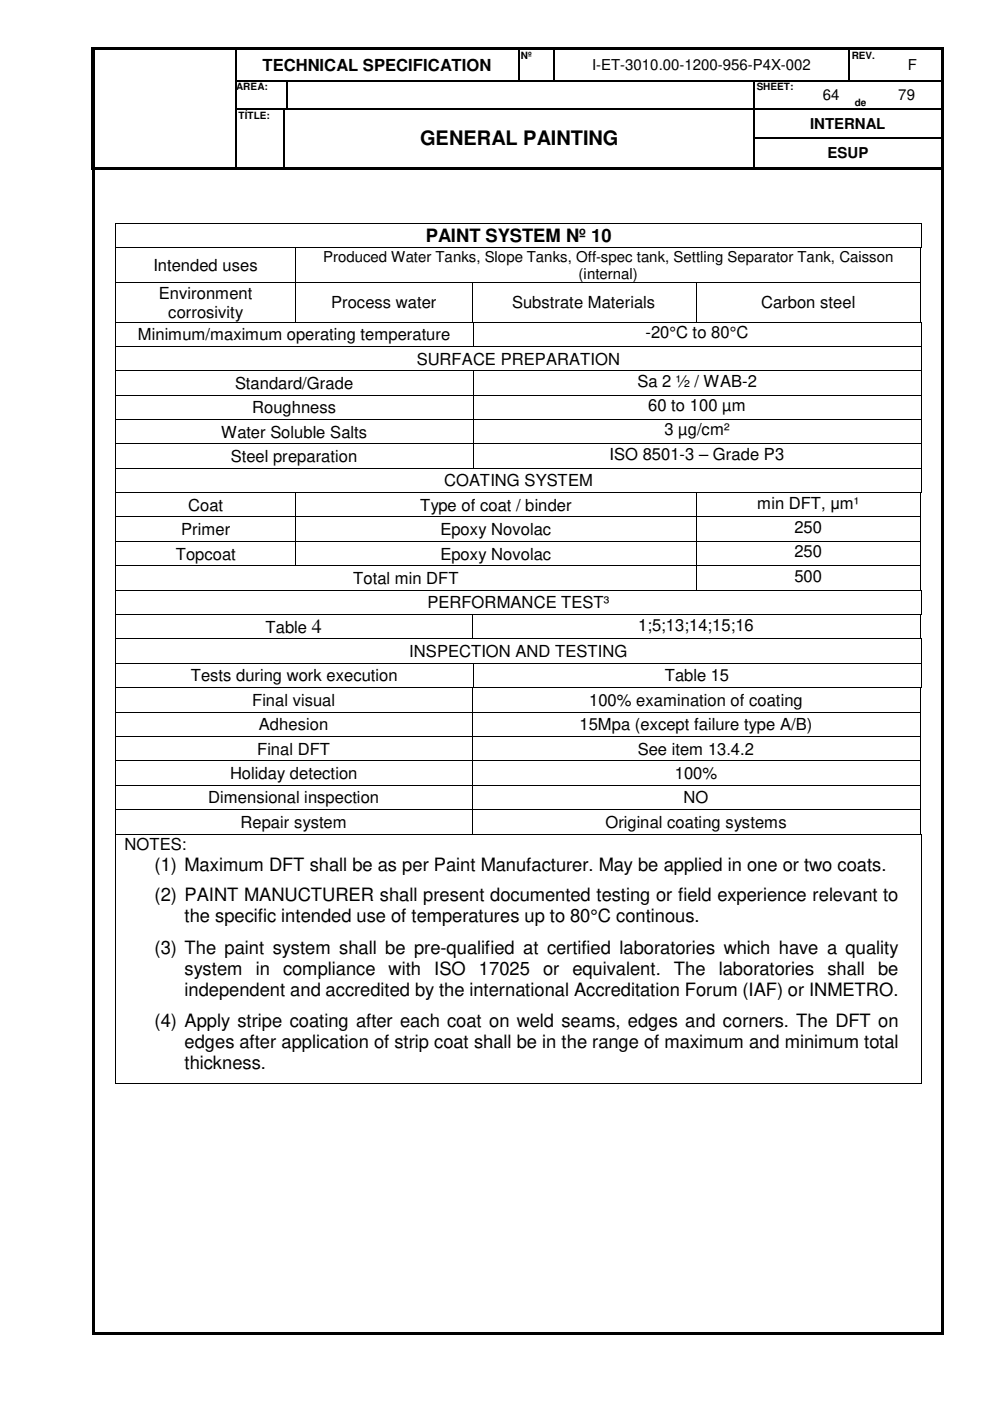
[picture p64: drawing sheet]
<svg xmlns="http://www.w3.org/2000/svg" width="210mm" height="297mm" viewBox="0 0 210 297" stroke-linecap="round" stroke-linejoin="round" font-family="sans-serif">
<defs><g id="words">
<g font-size="4.2">
<text x="89.1" y="30.8">GENERAL PAINTING</text>
<text x="66.1" y="134.3">4</text>
</g>
<g font-size="3.9">
<text x="90.3" y="51.3">PAINT SYSTEM Nº 10</text>
<text x="32.8" y="184.6">(1) Maximum DFT shall be as per Paint Manufacturer. May be applied in one or two coats.</text>
<text x="32.8" y="191.1">(2) PAINT MANUCTURER shall present documented testing or field experience relevant to</text>
<text x="39.1" y="195.6">the specific intended use of temperatures up to 80°C continous.</text>
<text x="32.8" y="202.2">(3) The paint system shall be pre-qualified at certified laboratories which have a quality</text>
<text x="39.1" y="206.6">system</text>
<text x="54.2" y="206.6">in</text>
<text x="60" y="206.6">compliance</text>
<text x="82.4" y="206.6">with</text>
<text x="92.1" y="206.6">ISO</text>
<text x="101.6" y="206.6">17025</text>
<text x="115.1" y="206.6">or</text>
<text x="121.4" y="206.6">equivalent.</text>
<text x="142.9" y="206.6">The</text>
<text x="152.4" y="206.6">laboratories</text>
<text x="175.4" y="206.6">shall</text>
<text x="186.2" y="206.6">be</text>
<text x="39.1" y="211.1">independent and accredited by the international Accreditation Forum (IAF) or INMETRO.</text>
<text x="32.8" y="217.7">(4) Apply stripe coating after each coat on weld seams, edges and corners. The DFT on</text>
<text x="39.1" y="222.1">edges after application of strip coat shall be in the range of maximum and minimum total</text>
<text x="39.1" y="226.6">thickness.</text>
</g>
<g font-size="3.5">
<text x="55.6" y="15">TECHNICAL SPECIFICATION</text>
<text x="32.5" y="57.5">Intended uses</text>
<text x="33.7" y="63.4">Environment</text>
<text x="70.2" y="65.4">Process water</text>
<text x="108.6" y="65.4">Substrate Materials</text>
<text x="161.4" y="65.4">Carbon steel</text>
<text x="35.7" y="67.4">corrosivity</text>
<text x="136.9" y="71.7">-20°C to 80°C</text>
<text x="29.3" y="72.1">Minimum/maximum operating temperature</text>
<text x="88.3" y="77.3">SURFACE PREPARATION</text>
<text x="49.8" y="82.5">Standard/Grade</text>
<text x="135.2" y="82">Sa 2 ½ / WAB-2</text>
<text x="53.5" y="87.6">Roughness</text>
<text x="137.5" y="87.2">60 to 100 µm</text>
<text x="46.9" y="92.8">Water Soluble Salts</text>
<text x="140.9" y="92.3">3 µg/cm²</text>
<text x="48.9" y="98">Steel preparation</text>
<text x="129.2" y="97.5">ISO 8501-3 – Grade P3</text>
<text x="94.1" y="103.1">COATING SYSTEM</text>
<text x="160.6" y="107.8">min DFT, µm¹</text>
<text x="38.4" y="113.5">Primer</text>
<text x="39.9" y="108.3">Coat</text>
<text x="89.1" y="108.3">Type of coat / binder</text>
<text x="93.4" y="113.5">Epoxy Novolac</text>
<text x="168.4" y="113">250</text>
<text x="37.3" y="118.7">Topcoat</text>
<text x="93.4" y="118.7">Epoxy Novolac</text>
<text x="168.4" y="118.2">250</text>
<text x="74.9" y="123.8">Total min DFT</text>
<text x="168.4" y="123.4">500</text>
<text x="90.6" y="129">PERFORMANCE TEST³</text>
<text x="56.3" y="134.3">Table</text>
<text x="135.3" y="133.7">1;5;13;14;15;16</text>
<text x="86.8" y="139.3">INSPECTION AND TESTING</text>
<text x="40.4" y="144.5">Tests during work execution</text>
<text x="53.5" y="149.6">Final visual</text>
<text x="124.9" y="149.6">100% examination of coating</text>
<text x="140.9" y="144.5">Table 15</text>
<text x="54.9" y="154.8">Adhesion</text>
<text x="122.9" y="154.8">15Mpa (except failure type A/B)</text>
<text x="54.5" y="160">Final DFT</text>
<text x="135.2" y="160">See item 13.4.2</text>
<text x="48.8" y="165.1">Holiday detection</text>
<text x="143.1" y="165.1">100%</text>
<text x="44.2" y="170.3">Dimensional inspection</text>
<text x="144.9" y="170.3">NO</text>
<text x="51" y="175.5">Repair system</text>
<text x="128.4" y="175.5">Original coating systems</text>
<text x="26.4" y="180.2">NOTES:</text>
</g>
<g font-size="3.2">
<text x="125.5" y="14.9">I-ET-3010.00-1200-956-P4X-002</text>
<text x="192.5" y="14.9">F</text>
<text x="174.5" y="21.3">64</text>
<text x="190.5" y="21.3">79</text>
<text x="171.7" y="27.3">INTERNAL</text>
<text x="175.5" y="33.5">ESUP</text>
<text x="68.5" y="55.5">Produced Water Tanks, Slope Tanks, Off-spec tank, Settling Separator Tank, Caisson</text>
<text x="122.7" y="59.2">(internal)</text>
</g>
<g font-size="2.1">
<text x="110.4" y="12.4">Nº</text>
<text x="180.6" y="12.4">REV.</text>
<text x="50.1" y="19.2">AREA:</text>
<text x="160.4" y="19.2">SHEET:</text>
<text x="181.2" y="22.4">de</text>
<text x="50.6" y="25.1">TÍTLE:</text>
</g>
</g></defs>
<g fill="#000">
<path d="M19.4 10.5h.8zM19.4 10h.8v.5h-.8zM19.4 10.5h.8v6.5h-.8zM19.4 17h.8v.3h-.8zM20.2 10h29.6v.5h-29.6zM49.8 10.5h.3zM49.8 10h.5v.5h-.5zM49.8 17h.3v.3h-.3zM50.3 10h59.5v.5h-59.5zM60.6 17h.2v.3h-.2zM109.8 10.5h.3zM109.8 10h.5v.5h-.5z"/>
<path d="M109.8 17h.3v.3h-.3zM110.3 10h7v.5h-7zM117.3 10.5h.3zM117.3 10h.5v.5h-.5zM117.3 17h.3v.3h-.3zM117.8 10h62v.5h-62zM159.8 17h.3v.3h-.3zM172.5 17h.2v.3h-.2zM179.8 10.5h.3zM179.8 10h.5v.5h-.5zM179.8 17h.3v.3h-.3zM180.1 17h.2v.3h-.2z"/>
<path d="M180.3 10h7.2v.5h-7.2zM185 17h.3v.3h-.3zM187.5 10h.5v.5h-.5zM187.5 17h.2v.3h-.2zM188 10h11.5v.5h-11.5zM199.5 10h.5v.5h-.5zM199.5 10.5h.5v6.5h-.5zM199.5 17h.5v.3h-.5zM19.4 17.3h.8v5.7h-.8zM19.4 23h.8v.2h-.8zM19.4 23.2h.8v6h-.8zM19.4 29.2h.8v.3h-.8z"/>
<path d="M19.4 29.5h.8v5.9h-.8zM19.4 35.4h.8v.5h-.8zM19.5 35.9l.5 .1zM20.2 35.4h.5v.5h-.5zM20.7 35.4h29.1v.5h-29.1zM49.8 23h.3v.2h-.3zM49.8 29.2h.3v.3h-.3zM49.8 35.4h.5v.5h-.5zM50.3 35.4h9.8v.5h-9.8zM60.1 23h.3v.2h-.3zM60.1 29.2h.4v.3h-.4zM60.1 35.4h.5v.5h-.5z"/>
<path d="M60.4 23h.2v.2h-.2zM60.6 23h.2v.2h-.2zM60.6 35.4h99.2v.5h-99.2zM159.8 23h.3v.2h-.3zM159.8 29.2h.3v.3h-.3zM159.8 35.4h.5v.5h-.5zM160.3 35.4h39.2v.5h-39.2zM172.5 23h.2v.2h-.2zM180 23h.2v.2h-.2zM185 23h.3v.2h-.3zM199.5 17.3h.5v5.7h-.5zM199.5 23h.5v.2h-.5z"/>
<path d="M199.5 23.2h.5v6h-.5zM199.5 29.2h.5v.3h-.5zM199.5 29.5h.5v5.9h-.5zM199.5 35.4h.5v.6h-.5zM24.4 47.2h.2v.2h-.2zM24.4 52.4h.2v.2h-.2zM62.7 52.4h.1v.2h-.1zM195.1 52.4h.1v.2h-.1zM195.2 52.4h.2v.2h-.2zM195.3 47.2h.2v.2h-.2zM195.3 52.4h.2v.2h-.2zM24.4 59.9h.2v.2h-.2z"/>
<path d="M24.4 68.2h.2v.2h-.2zM24.4 73.4h.2v.1h-.2zM24.4 78.5h.2v.2h-.2zM62.7 59.9h.1v.2h-.1zM62.7 68.2h.1v.2h-.1zM100 59.9h.2v.2h-.2zM100 68.2h.2v.2h-.2zM100.2 68.2v.2zM100.2 68.2h.2v.2h-.2zM100.2 73.4h.2v.1h-.2zM100.2 78.5h.2v.2h-.2zM147.5 59.9h.2v.2h-.2z"/>
<path d="M147.5 68.2h.2v.2h-.2zM195.1 59.9h.1v.2h-.1zM195.1 68.2h.1v.2h-.1zM195.2 68.2h.2v.2h-.2zM195.3 68.2h.2v.2h-.2zM195.3 73.4h.2v.1h-.2zM195.3 78.5h.2v.2h-.2zM24.4 83.7h.2v.2h-.2zM24.4 88.9h.2v.1h-.2zM24.4 94h.2v.2h-.2zM24.4 99.2h.2v.2h-.2zM100.2 83.7h.2v.2h-.2z"/>
<path d="M100.2 88.9h.2v.1h-.2zM100.2 94h.2v.2h-.2zM100.2 99.2h.2v.2h-.2zM195.3 83.7h.2v.2h-.2zM195.3 88.9h.2v.1h-.2zM195.3 94h.2v.2h-.2zM195.3 99.2h.2v.2h-.2zM24.4 104.4h.2v.1h-.2zM24.4 109.5h.2v.2h-.2zM24.4 114.7h.2v.2h-.2zM62.7 104.4h.1v.1h-.1zM62.7 109.5h.1v.2h-.1z"/>
<path d="M62.7 114.7h.1v.2h-.1zM147.5 104.4h.2v.1h-.2zM147.5 109.5h.2v.2h-.2zM147.5 114.7h.2v.2h-.2zM195.1 104.4h.1v.1h-.1zM195.1 109.5h.1v.2h-.1zM195.1 114.7h.1v.2h-.1zM195.2 104.4h.2v.1h-.2zM195.3 104.4h.2v.1h-.2zM24.4 119.9h.2v.2h-.2zM24.4 125.1h.2v.1h-.2zM24.4 130.2h.2v.2h-.2z"/>
<path d="M24.4 135.4h.2v.2h-.2zM62.7 119.9h.1v.2h-.1zM100 130.2h.2v.2h-.2zM100 135.4h.2v.2h-.2zM147.5 119.9h.2v.2h-.2zM147.5 125.1h.2v.1h-.2zM195.1 119.9h.1v.2h-.1zM195.1 125.1h.1v.1h-.1zM195.1 130.2h.1v.2h-.1zM195.1 135.4h.1v.2h-.1zM195.2 125.1h.2v.1h-.2zM195.2 130.2h.2v.2h-.2z"/>
<path d="M195.2 135.4h.2v.2h-.2zM195.3 125.1h.2v.1h-.2zM195.3 130.2h.2v.2h-.2zM195.3 135.4h.2v.2h-.2zM24.4 140.5h.2v.2h-.2zM24.4 145.7h.2v.2h-.2zM24.4 150.9h.2v.1h-.2zM24.4 156h.2v.2h-.2zM100 145.7h.2v.2h-.2zM100 150.9h.2v.1h-.2zM100 156h.2v.2h-.2zM100.2 145.7v.2z"/>
<path d="M100.2 140.5h.2v.2h-.2zM100.2 145.7h.2v.2h-.2zM195.1 145.7h.1v.2h-.1zM195.1 150.9h.1v.1h-.1zM195.1 156h.1v.2h-.1zM195.2 145.7h.2v.2h-.2zM195.3 140.5h.2v.2h-.2zM195.3 145.7h.2v.2h-.2zM24.4 161.2h.2v.2h-.2zM24.4 166.4h.2v.1h-.2zM24.4 171.5h.2v.2h-.2zM24.4 176.7h.2v.2h-.2z"/>
<path d="M100 161.2h.2v.2h-.2zM100 166.4h.2v.1h-.2zM100 171.5h.2v.2h-.2zM100 176.7h.2v.2h-.2zM195.1 161.2h.1v.2h-.1zM195.1 166.4h.1v.1h-.1zM195.1 171.5h.1v.2h-.1zM195.1 176.7h.1v.2h-.1zM195.2 176.7h.2v.2h-.2zM195.3 176.7h.2v.2h-.2zM24.4 229.6h.2v.1h-.2zM195.3 229.6h.2v.1h-.2z"/>
<path d="M19.5 36h.5v246.5h-.5zM19.5 282.5h.5v.5h-.5zM20 282.5h179.5v.5h-179.5zM199.5 36h.5v246.5h-.5zM199.5 282.5h.5v.5h-.5z"/>
</g>
<path d="M50 10.5v6.5M50 17.3v5.7M60.7 17.3v5.7M117.5 10.5v6.5M50 23.2v6M50 29.5v5.9M60.3 23.2v6M60.3 29.5v5.9" fill="none" stroke="#000" stroke-width=".34"/>
<g fill="none" stroke="#000" stroke-width=".25">
<path d="M50.1 17.1h10.5M60.8 17.1h49M109.9 10.5v6.5M110.1 17.1h7.2M117.6 17.1h42.2M159.9 17.3v5.7M160.1 17.1h12.4M172.7 17.1h7.1M180 10.5v6.5M180.3 17.1h4.7M185.3 17.1h2.2M187.7 17.1h11.8"/>
<path d="M50.1 23.1h10M60.8 23.1h99M159.9 23.2v6M159.9 29.5v5.9M160.1 23.1h12.4M160.1 29.3h39.4M172.7 23.1h7.3M180.2 23.1h4.8M185.3 23.1h14.2"/>
</g>
<g fill="none" stroke="#000" stroke-width=".21">
<path d="M24.5 47.4v5M24.5 52.6v7.3M24.6 47.3h170.7M24.6 52.5h38.1M24.6 60h38.1M62.7 52.6v7.3M62.8 52.5h132.3M62.8 60h37.2M100.2 60h47.3M147.7 60h47.4M195.2 52.6v7.3M195.4 47.4v5"/>
<path d="M24.5 60.1v8.1M24.5 68.4v5M24.5 73.5v5M24.5 78.7v5M24.6 68.3h38.1M24.6 73.4h75.6M24.6 78.6h75.6M62.7 60.1v8.1M62.8 68.3h37.2M100.1 60.1v8.1M100.3 68.4v5M100.3 78.7v5"/>
<path d="M100.4 68.3h47.1M100.4 73.4h94.9M100.4 78.6h94.9M147.6 60.1v8.1M147.7 68.3h47.4M195.2 60.1v8.1M195.4 68.4v5M195.4 73.5v5M195.4 78.7v5M24.5 83.9v5M24.5 89v5M24.5 94.2v5"/>
<path d="M24.5 99.4v5M24.6 83.8h75.6M24.6 88.9h75.6M24.6 94.1h75.6M24.6 99.3h75.6M100.3 83.9v5M100.3 89v5M100.3 94.2v5M100.4 83.8h94.9M100.4 88.9h94.9M100.4 94.1h94.9M100.4 99.3h94.9"/>
<path d="M195.4 83.9v5M195.4 89v5M195.4 94.2v5M195.4 99.4v5M24.5 104.5v5M24.5 109.7v5M24.5 114.9v5M24.6 104.4h38.1M24.6 109.6h38.1M24.6 114.8h38.1M24.6 120h38.1M62.7 104.5v5"/>
<path d="M62.7 109.7v5M62.7 114.9v5M62.8 104.4h84.7M62.8 109.6h84.7M62.8 114.8h84.7M62.8 120h84.7M147.6 104.5v5M147.6 109.7v5M147.6 114.9v5M147.7 104.4h47.4M147.7 109.6h47.4M147.7 114.8h47.4"/>
<path d="M147.7 120h47.4M195.2 104.5v5M195.2 109.7v5M195.2 114.9v5M24.5 120.1v5M24.5 125.2v5M24.5 130.4v5M24.5 135.6v4.9M24.6 125.1h122.9M24.6 130.3h75.4M24.6 135.5h75.4M100.1 130.4v5"/>
<path d="M100.2 130.3h94.9M100.2 135.5h94.9M147.6 120.1v5M147.7 125.1h47.4M195.2 120.1v5M195.2 130.4v5M195.4 125.2v5M195.4 135.6v4.9M24.5 140.7v5M24.5 145.9v5M24.5 151v5M24.5 156.2v5"/>
<path d="M24.6 140.6h75.6M24.6 145.8h75.4M24.6 151h75.4M24.6 156.1h75.4M100.1 145.9v5M100.1 151v5M100.1 156.2v5M100.2 151h94.9M100.2 156.1h94.9M100.3 140.7v5M100.4 140.6h94.9M100.4 145.8h94.7"/>
<path d="M195.2 145.9v5M195.2 151v5M195.2 156.2v5M195.4 140.7v5M24.5 161.4v5M24.5 166.5v5M24.5 171.7v5M24.5 176.9v52.7M24.6 161.3h75.4M24.6 166.5h75.4M24.6 171.6h75.4M24.6 176.8h75.4"/>
<path d="M100.1 161.4v5M100.1 166.5v5M100.1 171.7v5M100.2 161.3h94.9M100.2 166.5h94.9M100.2 171.6h94.9M100.2 176.8h94.9M195.2 161.4v5M195.2 166.5v5M195.2 171.7v5M195.4 176.9v52.7M24.6 229.7h170.7"/>
</g>
<use href="#words"/>
</svg>
